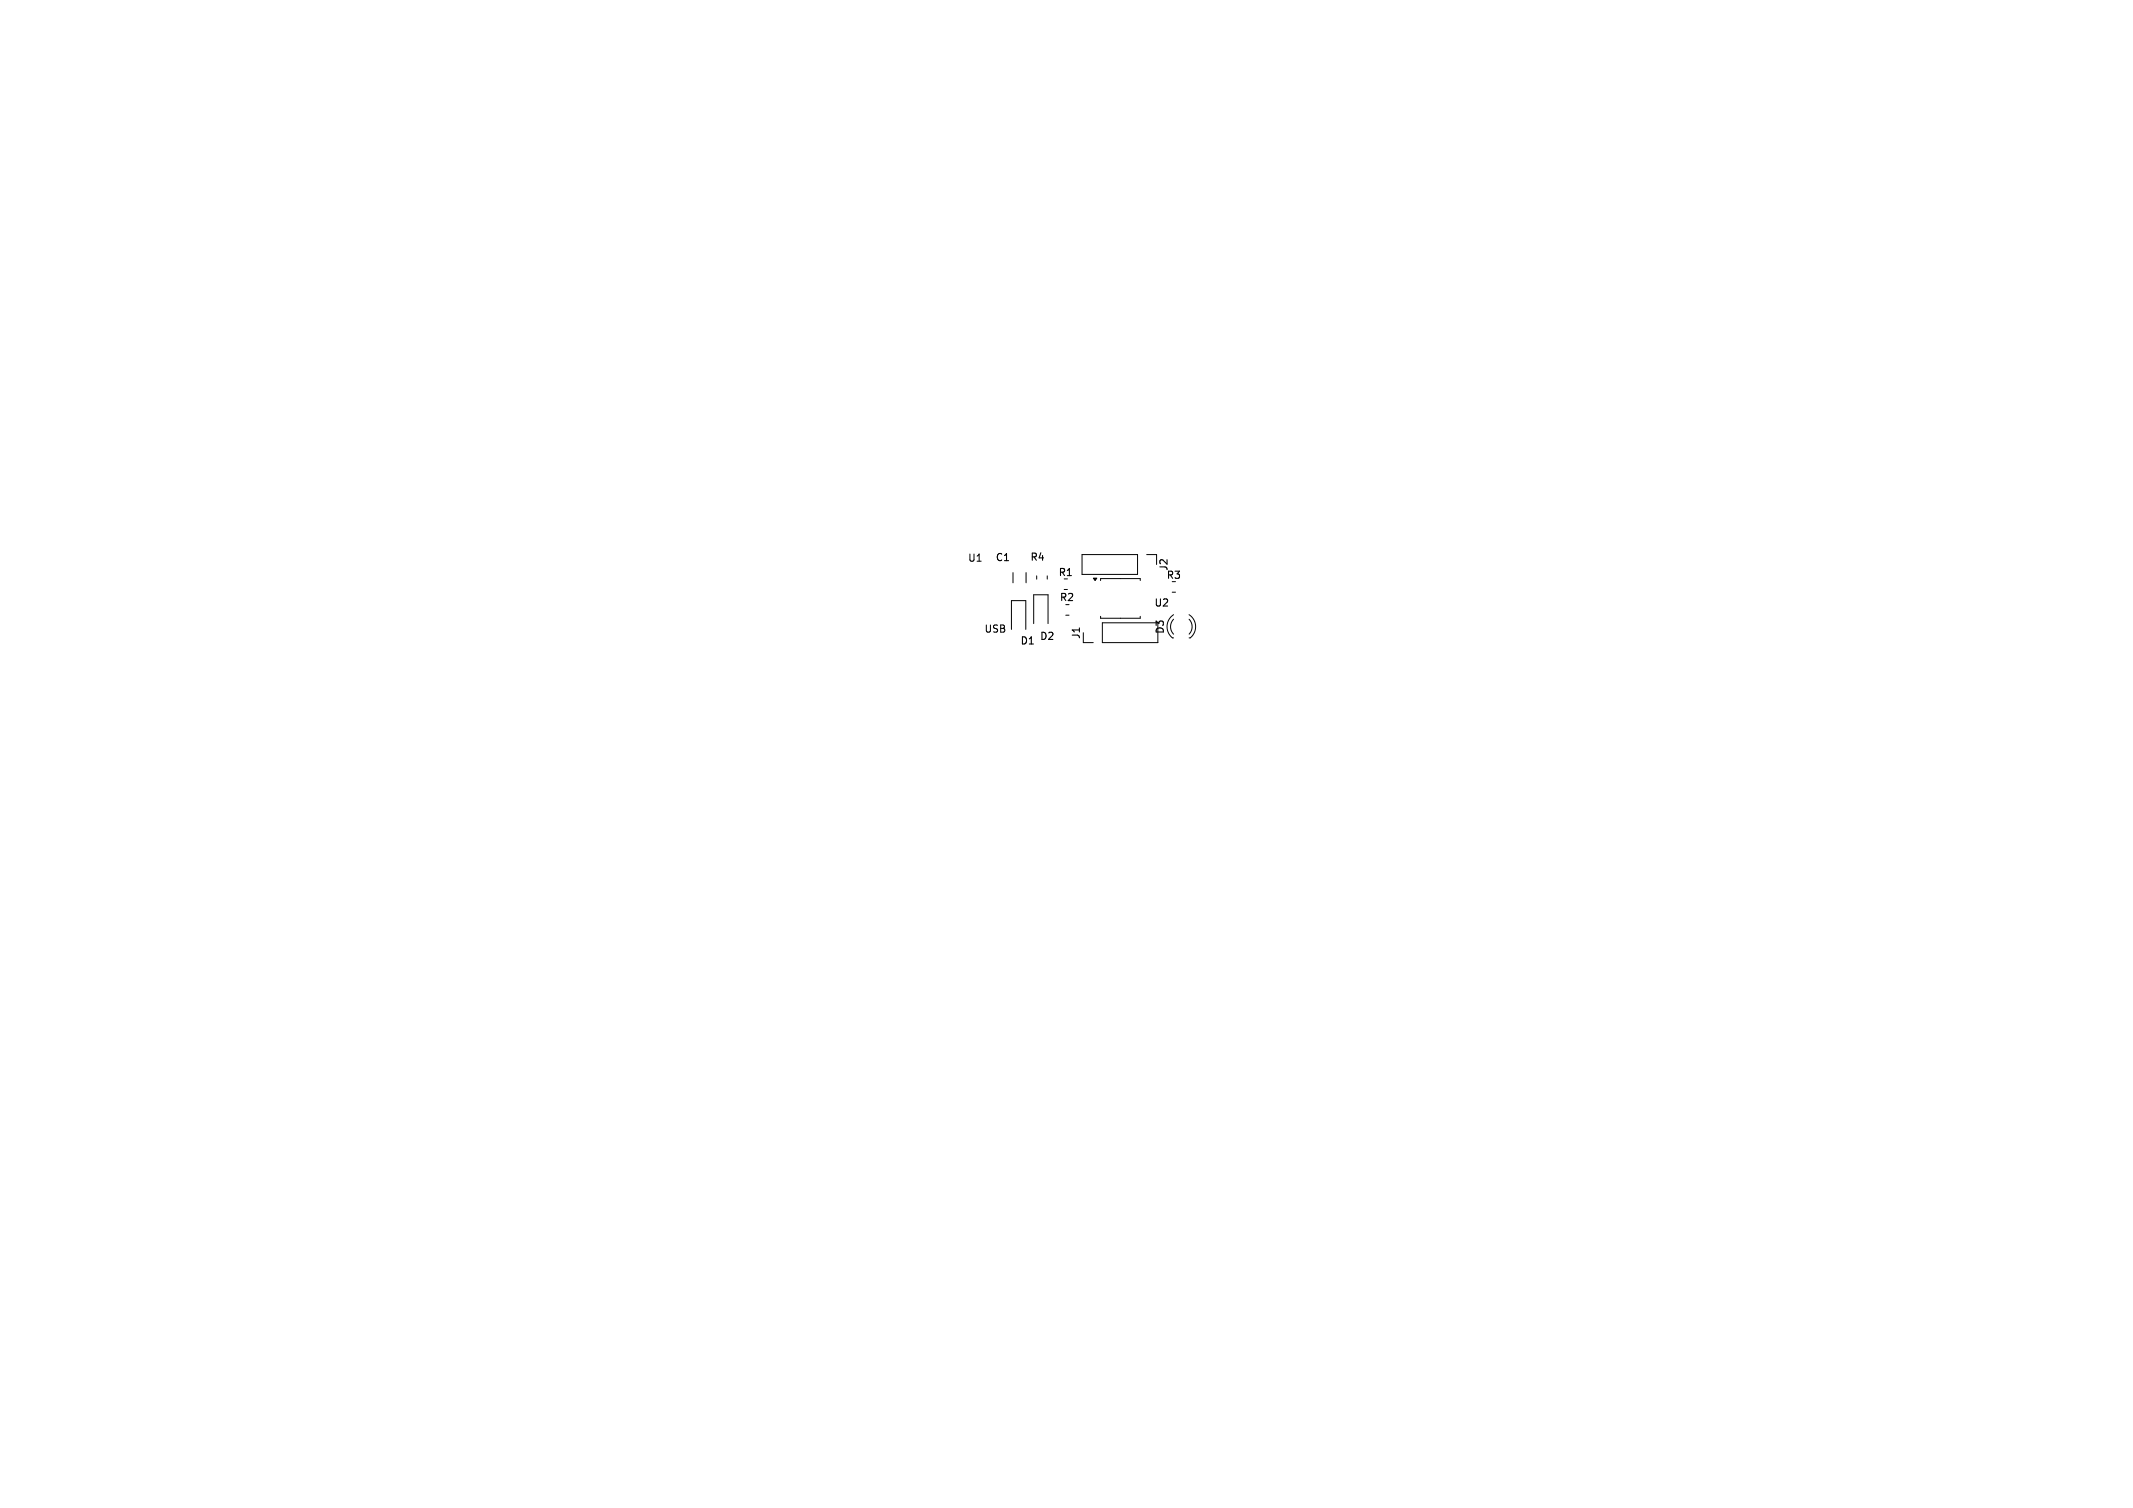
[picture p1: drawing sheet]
<svg xmlns="http://www.w3.org/2000/svg" width="297mm" height="210mm" viewBox="0 0 297 210" stroke-linecap="round" stroke-linejoin="round" font-family="sans-serif">
<defs><g id="words">
<g font-size="1.4">
<text x="134.8" y="78.3">U1</text>
<text x="138.5" y="78.3">C1</text>
<text x="143.4" y="78.3">R4</text>
<text x="147.3" y="80.4">R1</text>
<text x="147.5" y="83.9">R2</text>
<text x="162.3" y="80.8">R3</text>
<text x="162.8" y="79.6" transform="rotate(-90 162.8 79.6)">J2</text>
<text x="137" y="88.2">USB</text>
<text x="142" y="90">D1</text>
<text x="144.7" y="89.3">D2</text>
<text x="150.6" y="89.1" transform="rotate(-90 150.6 89.1)">J1</text>
<text x="160.6" y="84.7">U2</text>
<text x="162.3" y="88.4" transform="rotate(-90 162.3 88.4)">D3</text>
</g>
</g></defs>
<g fill="none" stroke="#000" stroke-width=".14">
<path d="M141.1 79.7v1.5M142.9 79.7v1.5M150.7 77.2h7.7v2.8h-7.7zM159.7 77.2h1.3v1.4M140.8 87.7v-4.1h2v4.1M143.9 86.8v-4h2v4M144.3 80.2v.5M145.8 80.2v.5M148.2 82.1h.4M148.4 85.7h.5M150.8 89.5h1.4M153.2 80.8v-.2h5.6v.2"/>
<path d="M153.2 85.8v.3h5.6v-.3M153.5 86.7h7.7v2.8h-7.7zM163.2 82.5h.5M163.4 85.6a1.99 1.99 0 0 0-.1 3.2h.1M163.4 86.2a1.5 1.5 0 0 0 0 2.1M165.6 85.6a1.99 1.99 0 0 1 .1 3.2h-.1M165.6 86.2a1.5 1.5 0 0 1 0 2.1"/>
</g>
<path d="M152.2 80.5h.5l-.2 .3z" fill="#000" stroke="#000" stroke-width=".14"/>
<use href="#words"/>
</svg>
